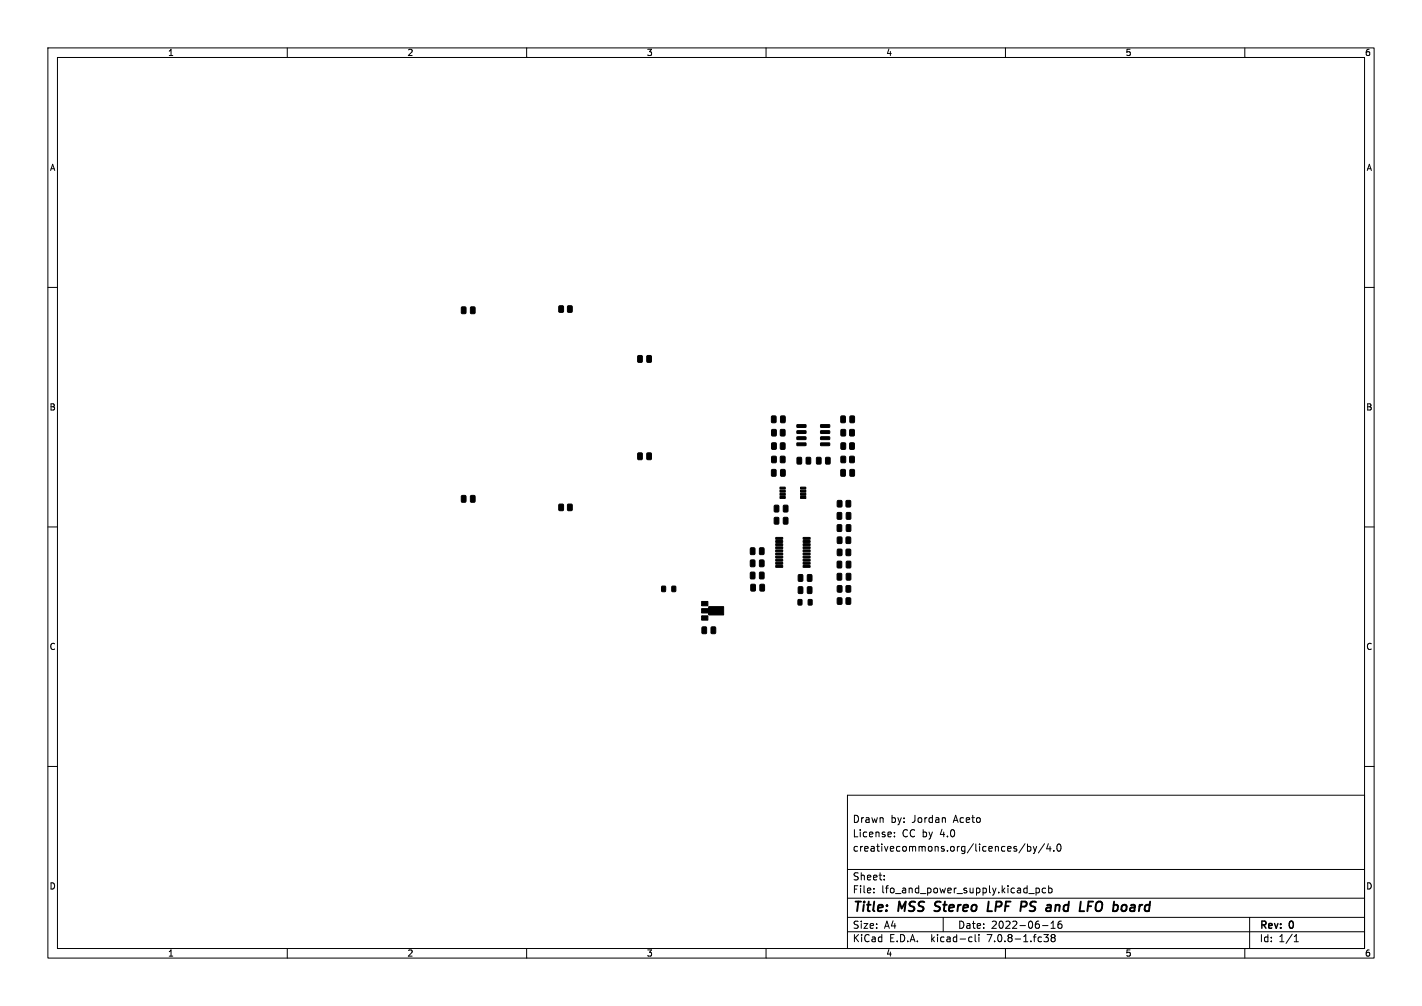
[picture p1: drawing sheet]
<svg xmlns="http://www.w3.org/2000/svg" width="297mm" height="210mm" viewBox="0 0 297 210" stroke-linecap="round" stroke-linejoin="round" font-family="sans-serif">
<defs><g id="words">
<g font-size="2.8">
<text x="178" y="190.9">Title:</text>
<text x="187.7" y="190.9">MSS</text>
<text x="196.1" y="190.9">Stereo</text>
<text x="207.9" y="190.9">LPF</text>
<text x="215.6" y="190.9">PS</text>
<text x="221.8" y="190.9">and</text>
<text x="229.6" y="190.9">LFO</text>
<text x="237.3" y="190.9">board</text>
</g>
<g font-size="2.1">
<text x="178" y="172">Drawn</text>
<text x="186" y="172">by:</text>
<text x="190.5" y="172">Jordan</text>
<text x="199.3" y="172">Aceto</text>
<text x="178" y="178">creativecommons.org/licences/by/4.0</text>
<text x="178" y="175">License:</text>
<text x="188.4" y="175">CC by</text>
<text x="196.5" y="175">4.0</text>
<text x="178" y="184">Sheet:</text>
<text x="178" y="186.7">File:</text>
<text x="184.1" y="186.7">lfo_and_power_supply.kicad_pcb</text>
<text x="178" y="196.9">KiCad</text>
<text x="178" y="194.1">Size:</text>
<text x="184.7" y="194.1">A4</text>
<text x="185.7" y="196.9">E.D.A.</text>
<text x="194.6" y="196.9">kicad-cli</text>
<text x="200" y="194.1">Date:</text>
<text x="206.5" y="196.9">7.0.8-1.fc38</text>
<text x="207" y="194.1">2022-06-16</text>
<text x="263" y="194.3">Rev:</text>
<text x="263" y="196.9">Id:</text>
<text x="267.1" y="196.9">1/1</text>
<text x="269.4" y="194.3">0</text>
</g>
<g font-size="1.8">
<text x="35" y="11.9">1</text>
<text x="85" y="11.9">2</text>
<text x="135" y="11.9">3</text>
<text x="185" y="11.9">4</text>
<text x="235" y="11.9">5</text>
<text x="285" y="11.9">6</text>
<text x="10.3" y="35.9">A</text>
<text x="285.4" y="35.9">A</text>
<text x="10.3" y="85.9">B</text>
<text x="285.3" y="85.9">B</text>
<text x="10.3" y="135.9">C</text>
<text x="285.3" y="135.9">C</text>
<text x="10.3" y="185.9">D</text>
<text x="285.3" y="185.9">D</text>
<text x="35" y="199.9">1</text>
<text x="85" y="199.9">2</text>
<text x="135" y="199.9">3</text>
<text x="185" y="199.9">4</text>
<text x="235" y="199.9">5</text>
<text x="285" y="199.9">6</text>
</g>
</g></defs>
<g fill="none" stroke="#000" stroke-width=".21">
<path d="M10 10h277v190h-277zM12 12h273v186h-273zM60 10v2M110 10v2M160 10v2M210 10v2M260 10v2M10 60h2M285 60h2M10 110h2M285 110h2M10 160h2"/>
<path d="M285 160h2M177 166h108v32h-108zM186.8 174.6v.1M186.8 173.8v.1M214.1 176.1l-1.3 2M214.6 176.2v1.5M214.6 176.8l.4-.1 .3 .3-.1 .6h-.6M215.8 176.7l.4 1M216.2 177.7l-.4 .5M216.5 176.7l-.3 1M218.2 176.1l-1.3 2M219 176.1l-.4 1.1h.9"/>
<path d="M219.3 176.7v1M220.1 177.6v.1M221 176.3l.1-.1a.8 .8 0 0 1 .5 .7 .8 .8 0 0 1-.5 .8 1 1 0 0 1-.1-1.4zM60 198v2M110 198v2M160 198v2M177 194.5h108M177 191.5h108M177 187.5h108M177 181.5h108M182.5 186.3v.1M182.5 185.5v.1"/>
<path d="M184.7 183.6v.1M184.7 182.8v.1M197 191.5v3M202.6 195.6l.4 .1M203 196.5l-.4 .1M203.7 195.1v1.3l.2 .2M204.5 195.1v.1M204.5 195.6v1M210 198v2M214.9 186.5h1.1M216.4 185.4v1.5M216.4 185.5l.4-.1 .3 .3-.1 .6h-.6"/>
<path d="M217.7 193.2h1.2M218 195.1h1l-.5 .6 .4 .1v.7l-.2 .1-.6-.1M218.4 185.5l-.4-.1-.3 .3 .1 .6h.6M219 185.5l.5-.1 .2 .3-.1 .6h-.6M219 184.9v1.5M219.5 193.8h.9M219.5 192.7l.5-.4v1.5M219.8 195.7l-.3 .3 .1 .5 .2 .1h.3l.3-.3-.1-.4-.2-.2M219.8 195.7l-.3-.2 .3-.4h.3l.3 .3-.3 .3M219.8 195.7h.3M221.7 192.3l-.5 .1a1.01 1.01 0 0 0 0 1.4l.5-.1 .1-.5-.3-.3h-.3l-.2 .3M260 198v2"/>
<path d="M261 191.5v6.5M270.3 196.6h.9M270.3 195.5l.4-.4v1.5"/>
</g>
<path d="M195.1 190.1l.3 .1M195.4 188.4v.6M206.5 188.2l-.2 2h.9M220.5 188.9l-.2 1.3M221.1 188.9l-.6 .2M227.4 188.2h.9M236.1 190.1l.6 .1M236.8 188.9l-.6 .1M236.8 189.4l-.7 .1" fill="none" stroke="#000" stroke-width=".4"/>
<g fill="#000" stroke="#000" stroke-width=".21">
<path d="M96.4 64.1l.7-.1 .2 .2v1l-.1 .3h-.6l-.2-.2zM98.3 64.1l.7-.1 .2 .2v1l-.1 .3h-.6l-.2-.2zM116.8 63.9l.7-.1 .2 .2v1l-.1 .2h-.7l-.2-.1zM118.6 63.9l.7-.1 .2 .2v1l-.1 .2h-.6l-.3-.1zM133.2 74.3l.7-.1 .3 .2v1l-.2 .2-.6 .1-.2-.2zM135.1 74.3l.7-.1 .3 .2v1l-.2 .2-.6 .1-.2-.2zM133.2 94.6l.7-.1 .3 .2v1l-.2 .3h-.6l-.2-.2zM135.1 94.6l.7-.1 .3 .2v1l-.2 .3h-.6l-.2-.2zM161.2 92.5l.7-.1 .2 .2 .1 1-.2 .2h-.6l-.2-.1zM161.2 98.1l.7-.1 .2 .1v1.1l-.1 .2h-.6l-.3-.1zM161.2 86.9l.7-.1 .2 .2v1l-.1 .2-.6 .1-.3-.2zM161.2 89.7l.7-.1 .2 .2 .1 1-.2 .2h-.6l-.2-.1z"/>
<path d="M161.2 95.3l.7-.1 .2 .2 .1 1-.2 .2h-.6l-.2-.1zM163 92.5l.7-.1 .3 .2v1l-.2 .2h-.6l-.2-.1zM163 89.7l.7-.1 .3 .2v1l-.2 .2h-.6l-.2-.1zM163 95.3l.7-.1 .3 .2v1l-.2 .2h-.6l-.2-.1zM163.1 98.1l.7-.1 .2 .1v1.1l-.1 .2h-.6l-.3-.1zM163.1 86.9l.7-.1 .2 .2v1l-.1 .2-.6 .1-.3-.2zM166.5 95.5l.7-.1 .2 .2v1l-.1 .3h-.6l-.2-.2zM166.5 92.5h1.8l.1 .5h-1.9zM166.5 91.2h1.8l.1 .5-1.9 .1zM166.5 89.9h1.8l.1 .5-1.9 .1zM166.5 88.7l1.8-.1 .1 .5-1.9 .1zM168.4 95.5l.7-.1 .2 .2v1l-.1 .3h-.6l-.2-.2z"/>
<path d="M170.6 95.5l.7-.1 .2 .2v1l-.1 .3h-.6l-.3-.2zM171.4 88.7l1.8-.1 .1 .5-1.8 .1zM171.4 89.9h1.8l.1 .5-1.8 .1zM171.4 91.2h1.8l.1 .5-1.8 .1zM171.4 92.5h1.8l.1 .5h-1.8zM172.5 95.5l.7-.1 .2 .2v1l-.1 .3h-.6l-.3-.2zM175.7 86.9l.6-.1 .3 .2v1l-.2 .2-.6 .1-.2-.2zM175.7 98.1l.6-.1 .3 .1v1.1l-.2 .2h-.6l-.2-.1zM175.7 95.3l.7-.1 .2 .2v1l-.1 .2h-.6l-.3-.1zM175.7 89.7l.7-.1 .2 .2v1l-.1 .2h-.6l-.3-.1zM175.7 92.5l.7-.1 .2 .2v1l-.1 .2h-.6l-.3-.1zM177.5 95.3l.7-.1 .2 .2 .1 1-.2 .2h-.6l-.2-.1z"/>
<path d="M177.5 89.7l.7-.1 .2 .2 .1 1-.2 .2h-.6l-.2-.1zM177.6 86.9l.6-.1 .3 .2v1l-.2 .2-.6 .1-.2-.2zM177.6 98.1l.6-.1 .3 .1v1.1l-.2 .2h-.6l-.2-.1zM177.5 92.5l.7-.1 .2 .2 .1 1-.2 .2h-.6l-.2-.1zM96.4 103.5l.7-.1 .2 .2v1l-.1 .2-.6 .1-.2-.2zM98.3 103.5l.7-.1 .2 .2v1l-.1 .2-.6 .1-.2-.2zM116.8 105.3l.7-.1 .2 .2v1l-.1 .2h-.7l-.2-.1zM118.6 105.3l.7-.1 .2 .2v1l-.1 .2h-.6l-.3-.1zM156.8 117l.6-.1 .3 .1v1.1l-.2 .2h-.6l-.2-.1zM156.8 114.4l.6-.1 .3 .2v1l-.2 .3h-.6l-.2-.2zM158.7 117l.6-.1 .3 .1v1.1l-.2 .2h-.6l-.2-.1zM158.7 114.4l.6-.1 .3 .2v1l-.2 .3h-.6l-.2-.2z"/>
<path d="M161.8 105.5l.6-.1 .3 .2v1l-.2 .3h-.6l-.2-.2zM161.8 108.1l.6-.1 .3 .1v1.1l-.2 .2h-.6l-.2-.1zM162 118.1l1.4-.1 .1 .4h-1.4zM162 117.4h1.4l.1 .3-1.4 .1zM162 116.8l1.4-.1 .1 .4h-1.4zM162 116.1h1.4l.1 .3-1.4 .1zM162 115.5l1.4-.1 .1 .4h-1.4zM162 114.8h1.4l.1 .3-1.4 .1zM162 114.2l1.4-.1 .1 .4h-1.4zM162 113.5h1.4l.1 .3-1.4 .1zM162 112.9l1.4-.1 .1 .4h-1.4zM162 112.2h1.4l.1 .3-1.4 .1z"/>
<path d="M162.9 103.6h1.1v.4h-1.1zM162.9 103h1.1v.4h-1.1zM162.9 102.3h1.1v.4h-1.1zM162.9 101.7h1.1v.4h-1.1zM163.7 105.5l.6-.1 .3 .2v1l-.2 .3h-.6l-.2-.2zM163.7 108.1l.6-.1 .3 .1v1.1l-.2 .2h-.6l-.2-.1zM167.2 101.7h1.1v.4h-1.1zM167.2 102.3h1.1v.4h-1.1zM167.2 103h1.1v.4h-1.1zM167.2 103.6h1.1v.4h-1.1zM167.8 112.2h1.3l.1 .3-1.4 .1zM167.8 112.9l1.3-.1 .1 .4h-1.4z"/>
<path d="M167.8 113.5h1.3l.1 .3-1.4 .1zM167.8 114.2l1.3-.1 .1 .4h-1.4zM167.8 114.8h1.3l.1 .3-1.4 .1zM167.8 115.5l1.3-.1 .1 .4h-1.4zM167.8 116.1h1.3l.1 .3-1.4 .1zM167.8 116.8l1.3-.1 .1 .4h-1.4zM167.8 117.4h1.3l.1 .3-1.4 .1zM167.8 118.1l1.3-.1 .1 .4h-1.4zM174.9 109.6l.7-.1 .2 .2v1l-.1 .2-.6 .1-.3-.2zM174.9 117.2l.7-.1 .2 .2v1l-.1 .3h-.6l-.3-.2zM174.9 107h.7l.2 .1v1.1l-.1 .2h-.6l-.3-.1zM174.9 119.7h.7l.2 .1v1.1l-.1 .2h-.6l-.3-.1z"/>
<path d="M174.9 112.1h.7l.3 .1v1l-.2 .3h-.6l-.2-.2zM174.9 104.5h.7l.3 .1v1l-.2 .2-.6 .1-.2-.2zM174.9 114.7l.7-.1 .3 .2v1l-.2 .2h-.6l-.2-.1zM176.7 112.1h.8l.2 .1v1l-.2 .3h-.6l-.2-.2zM176.7 104.5h.8l.2 .1v1l-.2 .2-.6 .1-.2-.2zM176.8 109.6l.7-.1 .2 .2v1l-.1 .2-.6 .1-.3-.2zM176.8 117.2l.7-.1 .2 .2v1l-.1 .3h-.6l-.3-.2zM176.8 107h.7l.2 .1v1.1l-.1 .2h-.6l-.3-.1zM176.8 119.7h.7l.2 .1v1.1l-.1 .2h-.6l-.3-.1zM176.7 114.7l.8-.1 .2 .2v1l-.2 .2h-.6l-.2-.1zM138.2 122.4l.6-.1 .2 .2v.8l-.1 .2-.7-.1zM140.4 122.4l.5-.1 .2 .2 .1 .8-.2 .2-.7-.1z"/>
<path d="M146.5 128.6h1.3v.9h-1.3zM146.5 125.6h1.3v.9h-1.3zM146.7 130.9l.6-.1 .3 .2v1l-.2 .3h-.6l-.2-.2zM148.6 130.9l.6-.1 .3 .2v1l-.2 .3h-.6l-.2-.2zM146.5 127.1h1.5v-.5h3.1v1.8h-3.1v-.4h-1.5zM156.8 119.5l.6-.1 .3 .2v1l-.2 .2-.6 .1-.2-.2zM156.9 122h.6l.3 .1v1.1l-.2 .2h-.6l-.2-.1zM158.7 119.5l.6-.1 .3 .2v1l-.2 .2-.6 .1-.2-.2zM158.8 122h.6l.3 .1v1.1l-.2 .2h-.6l-.2-.1zM166.7 125.2l.6-.1 .2 .2v.8l-.1 .2-.7-.1zM166.8 122.5h.6l.3 .1v1.1l-.2 .2h-.6l-.2-.1zM166.8 120l.6-.1 .3 .2v1l-.2 .3h-.6l-.2-.2z"/>
<path d="M168.7 122.5h.6l.3 .1v1.1l-.2 .2h-.6l-.2-.1zM168.7 120l.6-.1 .3 .2v1l-.2 .3h-.6l-.2-.2zM168.8 125.2l.6-.1 .2 .2v.8l-.1 .2-.7-.1zM174.9 122.3l.7-.1 .3 .2v1l-.2 .2h-.6l-.2-.1zM174.9 124.8h.7l.3 .1v1l-.2 .3h-.6l-.2-.2zM176.7 122.3l.8-.1 .2 .2v1l-.2 .2h-.6l-.2-.1zM176.7 124.8h.8l.2 .1v1l-.2 .3h-.6l-.2-.2z"/>
</g>
<use href="#words"/>
</svg>
